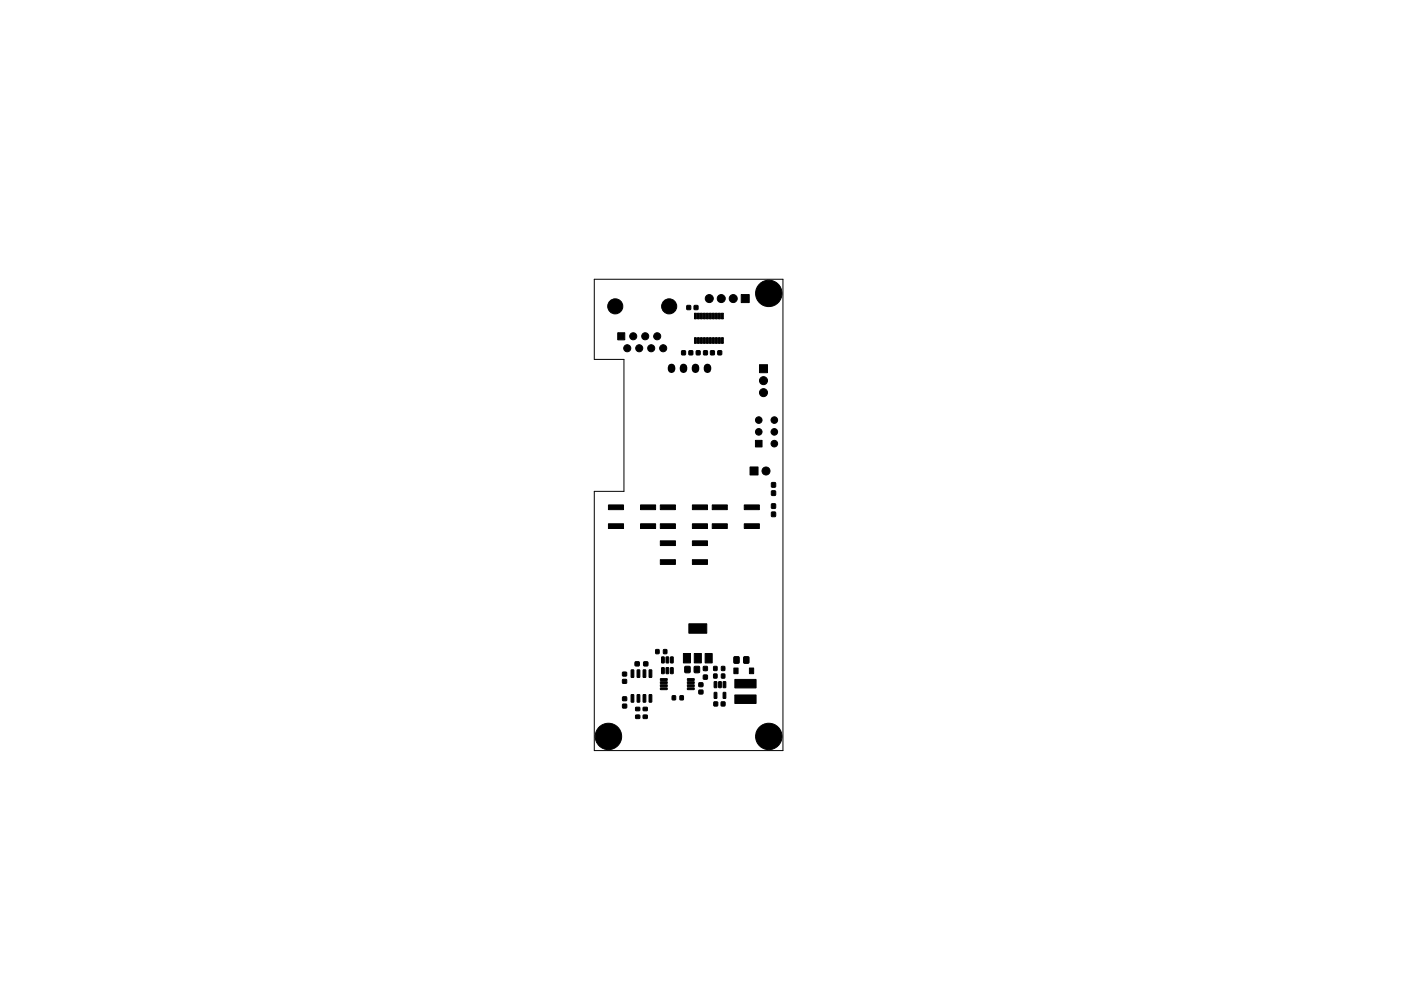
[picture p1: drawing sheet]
<svg xmlns="http://www.w3.org/2000/svg" width="297mm" height="210mm" viewBox="0 0 297 210" stroke-linecap="round" stroke-linejoin="round" font-family="sans-serif">
<path d="M126 59.2h40v100h-40v-55h6.3v-28h-6.3z" fill="none" stroke="#000" stroke-width=".21"/>
<g fill="#000" stroke="#000" stroke-width=".21">
<path d="M131 70.6h1.5v1.5h-1.5zM144.5 74.4h.8v.9h-.8zM146.1 74.4h.8v.9h-.8zM145.6 64.8h.8v.9h-.8zM147.6 74.4h.8v.9h-.8zM147.2 71.6h.4v1.2h-.4zM147.2 66.4h.4v1.2h-.4zM147.2 64.8h.8v.9h-.8zM147.9 71.6h.4v1.2h-.4zM147.9 66.4h.4v1.2h-.4zM148.5 71.6h.4v1.2h-.4zM148.5 66.4h.4v1.2h-.4z"/>
<path d="M149.2 74.4h.8v.9h-.8zM149.1 71.6h.4v1.2h-.4zM149.1 66.4h.4v1.2h-.4zM149.8 71.6h.4v1.2h-.4zM149.8 66.4h.4v1.2h-.4zM150.4 71.6h.4v1.2h-.4zM150.4 66.4h.4v1.2h-.4zM151.1 71.6h.4v1.2h-.4zM151.1 66.4h.4v1.2h-.4zM150.7 74.4h.7v.9h-.7zM151.7 71.6h.4v1.2h-.4zM151.7 66.4h.4v1.2h-.4z"/>
<path d="M152.3 71.6h.4v1.2h-.4zM152.3 66.4h.4v1.2h-.4zM152.2 74.4h.8v.9h-.8zM153 71.6h.4v1.2h-.4zM153 66.4h.4v1.2h-.4zM157.2 62.5h1.7v1.7h-1.7zM161 77.4h1.7v1.7h-1.7zM159 99.1h1.7v1.7h-1.7zM160.2 93.4h1.4v1.4h-1.4zM129 107.1h3.2v1h-3.2zM129 111.1h3.2v1h-3.2zM135.8 107.1h3.2v1h-3.2z"/>
<path d="M135.8 111.1h3.2v1h-3.2zM140 107.1h3.2v1h-3.2zM140 111.1h3.2v1h-3.2zM140 114.7h3.2v1h-3.2zM140 118.7h3.2v1h-3.2zM146.8 107.1h3.2v1h-3.2zM146.8 111.1h3.2v1h-3.2zM146.8 114.7h3.2v1h-3.2zM146.8 118.7h3.2v1h-3.2zM151 107.1h3.2v1h-3.2zM151 111.1h3.2v1h-3.2zM157.8 107.1h3.2v1h-3.2z"/>
<path d="M157.8 111.1h3.2v1h-3.2zM163.6 108.7h.8v.9h-.8zM163.6 106.9h.8v.9h-.8zM163.6 104.2h.8v.9h-.8zM163.6 102.4h.8v.9h-.8zM139 137.8h.7v.9h-.7zM140.3 139.4h.5v1.3l-.5-.1zM140.7 137.8h.7v.9h-.7zM141.2 139.4h.6l-.1 1.3-.5-.1zM142.2 139.4h.5v1.3l-.5-.1zM146 132.3h3.9v2h-3.9zM155.6 139.4h1.1v1.3h-1.1z"/>
<path d="M157.7 139.4h1v1.3h-1zM132 149.4h.8v.8h-.8zM132 147.9h.8v.7h-.8zM132 142.6h.8v.8h-.8zM132 144.2h.8v.7h-.8zM133.8 142.1l.6 .1-.1 1.5h-.5zM133.8 147.4h.6l-.1 1.6-.5-.1zM134.7 140.4h.8v.9h-.8zM134.8 150.1h.8v.7h-.8zM134.8 151.7h.8v.7h-.8zM135.1 142.1l.6 .1-.1 1.5h-.5zM135.1 147.4h.6l-.1 1.6-.5-.1z"/>
<path d="M136.5 140.4h.8v.9h-.8zM136.4 142.1l.5 .1-.1 1.5h-.5zM136.4 147.4h.5l-.1 1.6-.5-.1zM136.4 150.1h.8v.7h-.8zM136.4 151.7h.8v.7h-.8zM137.6 142.1l.6 .1-.1 1.5h-.5zM137.6 147.4h.6l-.1 1.6-.5-.1zM140.3 141.7h.5v1.2h-.5zM140 144h1.4l.1 .3-1.4 .1zM140 144.7l1.4-.1 .1 .4h-1.4zM140 145.3h1.4l.1 .3-1.4 .1zM140 146l1.4-.1 .1 .4h-1.4z"/>
<path d="M141.2 141.7h.6l-.1 1.2h-.5zM142.2 141.7h.5v1.2h-.5zM142.5 147.6h.7v.9h-.7zM144.2 147.6h.7v.9h-.7zM145.2 141.4h1.1v1.3h-1.1zM144.9 138.6h1.5v2h-1.5zM145.8 146l1.3-.1 .1 .4h-1.4zM145.8 145.3h1.3l.1 .3-1.4 .1zM145.8 144.7l1.3-.1 .1 .4h-1.4zM145.8 144h1.3l.1 .3-1.4 .1zM148.2 146.4h.8v.8h-.8zM148.2 144.9h.8v.8h-.8z"/>
<path d="M147.2 141.4h1.1v1.3h-1.1zM147.2 138.6h1.5v2h-1.5zM149.1 141.4h.9v.9h-.9zM149.1 143.2h.9v.9h-.9zM149.5 138.6h1.5v2h-1.5zM151.3 143h.7v.8h-.7zM151.4 148.9h.7v.9h-.7zM151.4 144.6l.6 .1-.1 1.2-.5-.1zM151.4 146.9l.6 .1-.1 1.2-.5-.1zM151.3 141.4h.7v.8h-.7zM152.4 144.6l.5 .1v1.2l-.5-.1zM152.9 148.9h.8v.9h-.8z"/>
<path d="M153 143h.7v.8h-.7zM153 141.4h.7v.8h-.7zM153.3 144.6l.6 .1-.1 1.2-.5-.1zM153.3 146.9l.6 .1-.1 1.2-.5-.1zM155.6 141.7h.9v1.2h-.9zM158.9 141.7h.9v1.2h-.9zM155.8 147.4h4.5v1.8h-4.5zM155.8 144.1h4.5v1.8h-4.5z"/>
<circle cx="130.4" cy="65" r="1.6"/>
<circle cx="133" cy="73.9" r=".75"/>
<circle cx="134.3" cy="71.3" r=".75"/>
<circle cx="135.5" cy="73.9" r=".75"/>
<circle cx="136.8" cy="71.3" r=".75"/>
<circle cx="138.1" cy="73.9" r=".75"/>
<circle cx="139.3" cy="71.3" r=".75"/>
<circle cx="140.6" cy="73.9" r=".75"/>
<circle cx="141.9" cy="65" r="1.6"/>
<circle cx="150.4" cy="63.3" r=".85"/>
<circle cx="152.9" cy="63.3" r=".85"/>
<circle cx="155.5" cy="63.3" r=".85"/>
<circle cx="163" cy="62.2" r="2.8"/>
<circle cx="160.9" cy="91.6" r=".7"/>
<circle cx="160.9" cy="89.1" r=".7"/>
<circle cx="161.9" cy="80.8" r=".85"/>
<circle cx="161.9" cy="83.3" r=".85"/>
<circle cx="162.4" cy="99.9" r=".85"/>
<circle cx="164.2" cy="91.6" r=".7"/>
<circle cx="164.2" cy="94.1" r=".7"/>
<circle cx="164.2" cy="89.1" r=".7"/>
<circle cx="129" cy="156.2" r="2.8"/>
<circle cx="163" cy="156.2" r="2.8"/>
</g>
<path d="M142.4 77.9v.4M144.9 77.9v.4M147.5 77.9v.4M150 77.9v.4" fill="none" stroke="#000" stroke-width="1.6"/>
</svg>
